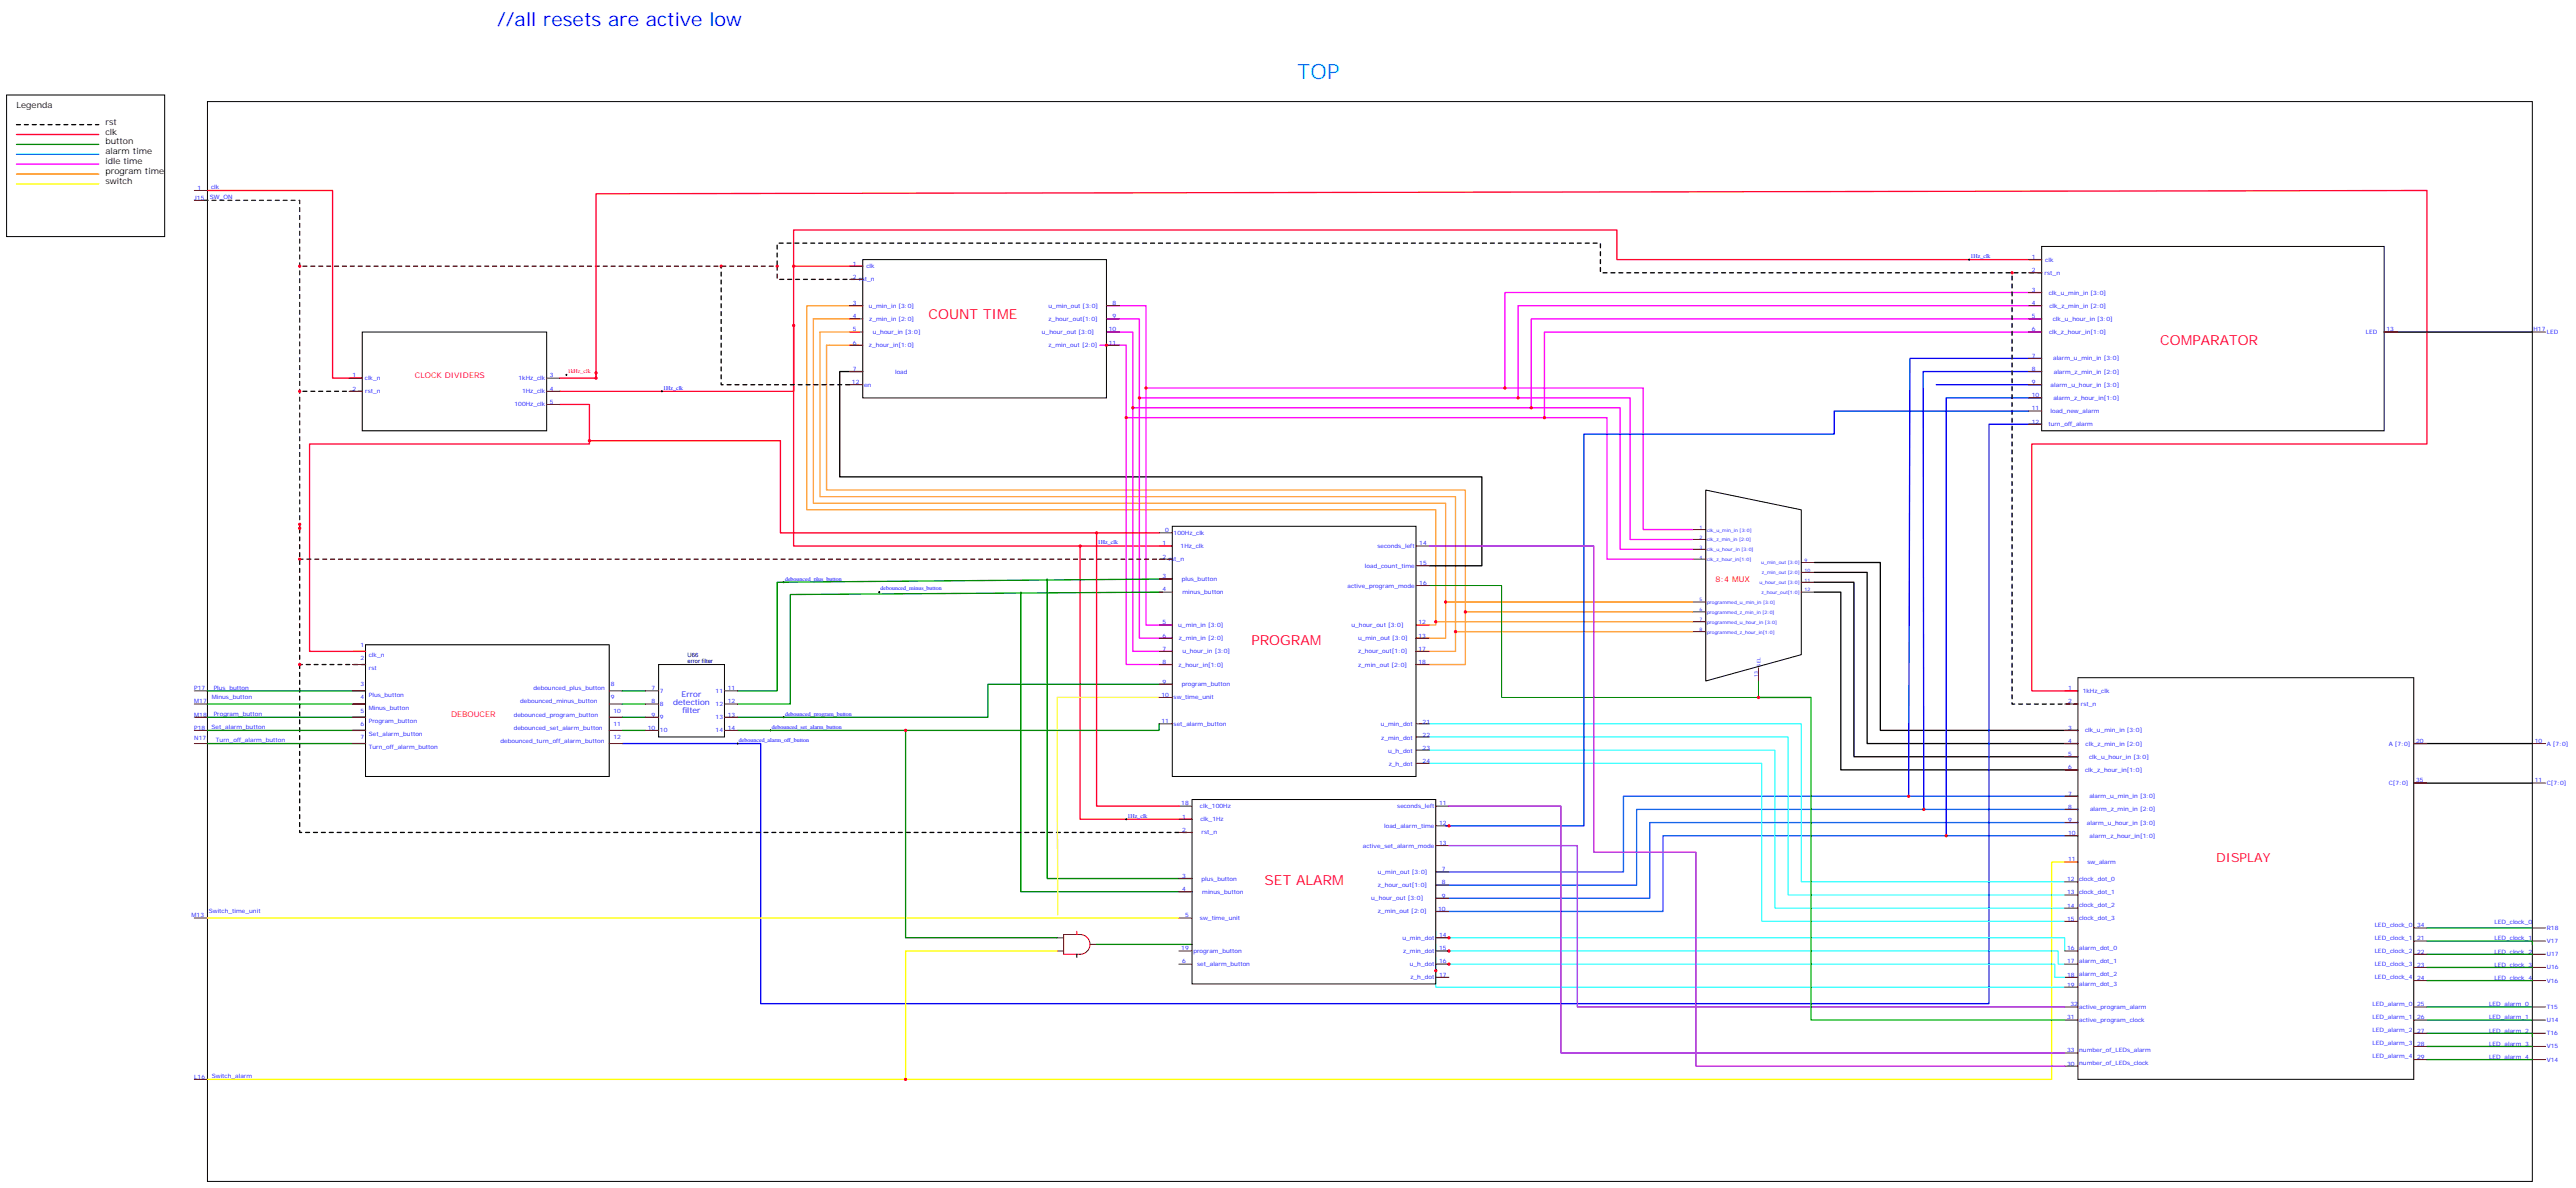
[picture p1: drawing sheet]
<svg xmlns="http://www.w3.org/2000/svg" width="1380mm" height="637mm" viewBox="0 0 1380 637" stroke-linecap="round" stroke-linejoin="round" font-family="sans-serif">
<defs><g id="words">
<text font-size="11.3" fill="#09f" x="695" y="42">TOP</text>
<text font-size="10.2" fill="#00f" x="266" y="14">//all resets are active low</text>
<g font-size="7.4" fill="#f03">
<text x="497" y="171">COUNT TIME</text>
<text x="1157" y="185">COMPARATOR</text>
<text x="670" y="345">PROGRAM</text>
<text x="677" y="474">SET ALARM</text>
</g>
<text font-size="6.7" fill="#f03" x="1187" y="462">DISPLAY</text>
<g font-size="4.6">
<text x="9" y="58">Legenda</text>
<text x="56" y="67">rst</text>
<text x="56" y="72">clk</text>
<text x="56" y="77">button</text>
<text x="56" y="83">alarm time</text>
<text x="56" y="88">idle time</text>
<text x="56" y="93">program time</text>
<text x="56" y="99">switch</text>
</g>
<g font-size="4.2" fill="#f03">
<text x="222" y="203">CLOCK DIVIDERS</text>
<text x="242" y="384">DEBOUCER</text>
</g>
<text font-size="4.2" fill="#f00" x="919" y="312">8:4 MUX</text>
<g font-size="4.2" fill="#00f">
<text x="361" y="378">detection</text>
<text x="365" y="374">Error</text>
<text x="366" y="382">filter</text>
</g>
<g font-size="3.2" fill="#00f">
<text x="106" y="102">1</text>
<text x="113" y="101">clk</text>
<text x="104" y="107">J15</text>
<text x="112" y="107">SW_ON</text>
<text x="457" y="142">1</text>
<text x="464" y="144">clk</text>
<text x="1056" y="138">1Hz_clk</text>
<text x="1088" y="139">1</text>
<text x="1096" y="140">clk</text>
<text x="457" y="149">2</text>
<text x="1088" y="146">2</text>
<text x="1095" y="147">rst_n</text>
<text x="460" y="151">rst_n</text>
<text x="1088" y="156">3</text>
<text x="1097" y="158">clk_u_min_in [3:0]</text>
<text x="457" y="163">3</text>
<text x="465" y="165">u_min_in [3:0]</text>
<text x="562" y="165">u_min_out [3:0]</text>
<text x="596" y="163">8</text>
<text x="1088" y="163">4</text>
<text x="1098" y="165">clk_z_min_in [2:0]</text>
<text x="457" y="170">4</text>
<text x="466" y="172">z_min_in [2:0]</text>
<text x="562" y="172">z_hour_out[1:0]</text>
<text x="596" y="170">9</text>
<text x="1088" y="170">5</text>
<text x="1100" y="172">clk_u_hour_in [3:0]</text>
<text x="457" y="178">5</text>
<text x="468" y="179">u_hour_in [3:0]</text>
<text x="558" y="179">u_hour_out [3:0]</text>
<text x="594" y="178">10</text>
<text x="1088" y="178">6</text>
<text x="1098" y="179">clk_z_hour_in[1:0]</text>
<text x="1267" y="179">LED</text>
<text x="1278" y="178">13</text>
<text x="1357" y="178">H17</text>
<text x="1364" y="179">LED</text>
<text x="457" y="185">6</text>
<text x="594" y="185">11</text>
<text x="465" y="186">z_hour_in[1:0]</text>
<text x="562" y="186">z_min_out [2:0]</text>
<text x="1088" y="192">7</text>
<text x="1100" y="193">alarm_u_min_in [3:0]</text>
<text x="189" y="202">1</text>
<text x="195" y="204">clk_n</text>
<text x="278" y="204">1kHz_clk</text>
<text x="295" y="202">3</text>
<text x="457" y="199">7</text>
<text x="479" y="200">load</text>
<text x="1088" y="199">8</text>
<text x="1100" y="200">alarm_z_min_in [2:0]</text>
<text x="189" y="209">2</text>
<text x="295" y="209">4</text>
<text x="355" y="209">1Hz_clk</text>
<text x="456" y="206">12</text>
<text x="463" y="207">en</text>
<text x="1088" y="206">9</text>
<text x="1098" y="207">alarm_u_hour_in [3:0]</text>
<text x="196" y="211">rst_n</text>
<text x="280" y="211">1Hz_clk</text>
<text x="1088" y="213">10</text>
<text x="1100" y="214">alarm_z_hour_in[1:0]</text>
<text x="276" y="218">100Hz_clk</text>
<text x="295" y="216">5</text>
<text x="1088" y="220">11</text>
<text x="1098" y="221">load_new_alarm</text>
<text x="1088" y="227">12</text>
<text x="1097" y="228">turn_off_alarm</text>
<text x="624" y="285">0</text>
<text x="629" y="287">100Hz_clk</text>
<text x="588" y="292">1Hz_clk</text>
<text x="623" y="292">1</text>
<text x="632" y="294">1Hz_clk</text>
<text x="738" y="294">seconds_left</text>
<text x="760" y="292">14</text>
<text x="623" y="299">2</text>
<text x="626" y="301">rst_n</text>
<text x="731" y="304">load_count_time</text>
<text x="760" y="303">15</text>
<text x="421" y="311">debounced_plus_button</text>
<text x="623" y="310">3</text>
<text x="633" y="311">plus_button</text>
<text x="472" y="316">debounced_minus_button</text>
<text x="623" y="317">4</text>
<text x="722" y="315">active_program_mode</text>
<text x="760" y="313">16</text>
<text x="633" y="318">minus_button</text>
<text x="623" y="335">5</text>
<text x="631" y="336">u_min_in [3:0]</text>
<text x="724" y="336">u_hour_out [3:0]</text>
<text x="760" y="335">12</text>
<text x="623" y="342">6</text>
<text x="760" y="342">13</text>
<text x="193" y="347">1</text>
<text x="631" y="343">z_min_in [2:0]</text>
<text x="727" y="343">u_min_out [3:0]</text>
<text x="193" y="354">2</text>
<text x="198" y="352">clk_n</text>
<text x="623" y="349">7</text>
<text x="633" y="350">u_hour_in [3:0]</text>
<text x="727" y="350">z_hour_out[1:0]</text>
<text x="760" y="349">17</text>
<text x="198" y="359">rst</text>
<text x="623" y="356">8</text>
<text x="631" y="357">z_hour_in[1:0]</text>
<text x="727" y="357">z_min_out [2:0]</text>
<text x="760" y="356">18</text>
<text x="104" y="370">P17</text>
<text x="114" y="369">Plus_button</text>
<text x="193" y="368">3</text>
<text x="286" y="370">debounced_plus_button</text>
<text x="327" y="368">8</text>
<text x="349" y="370">7</text>
<text x="353" y="371">7</text>
<text x="383" y="371">11</text>
<text x="390" y="370">11</text>
<text x="623" y="366">9</text>
<text x="633" y="368">program_button</text>
<text x="1108" y="370">1</text>
<text x="1116" y="371">1kHz_clk</text>
<text x="104" y="377">M17</text>
<text x="113" y="375">Minus_button</text>
<text x="193" y="375">4</text>
<text x="198" y="373">Plus_button</text>
<text x="279" y="377">debounced_minus_button</text>
<text x="327" y="375">9</text>
<text x="349" y="377">8</text>
<text x="390" y="377">12</text>
<text x="622" y="373">10</text>
<text x="629" y="375">sw_time_unit</text>
<text x="1108" y="377">2</text>
<text x="104" y="384">M18</text>
<text x="114" y="384">Program_button</text>
<text x="193" y="382">5</text>
<text x="198" y="380">Minus_button</text>
<text x="275" y="384">debounced_program_button</text>
<text x="329" y="382">10</text>
<text x="349" y="384">9</text>
<text x="353" y="378">8</text>
<text x="383" y="378">12</text>
<text x="390" y="384">13</text>
<text x="421" y="383">debounced_program_button</text>
<text x="1115" y="378">rst_n</text>
<text x="193" y="389">6</text>
<text x="198" y="387">Program_button</text>
<text x="329" y="389">11</text>
<text x="353" y="385">9</text>
<text x="383" y="385">13</text>
<text x="622" y="387">11</text>
<text x="629" y="389">set_alarm_button</text>
<text x="740" y="389">u_min_dot</text>
<text x="762" y="388">21</text>
<text x="104" y="391">P18</text>
<text x="113" y="391">Set_alarm_button</text>
<text x="193" y="396">7</text>
<text x="198" y="395">Set_alarm_button</text>
<text x="275" y="391">debounced_set_alarm_button</text>
<text x="329" y="396">12</text>
<text x="347" y="391">10</text>
<text x="353" y="392">10</text>
<text x="383" y="392">14</text>
<text x="390" y="391">14</text>
<text x="413" y="390">debounced_set_alarm_button</text>
<text x="762" y="395">22</text>
<text x="1108" y="391">3</text>
<text x="1117" y="392">clk_u_min_in [3:0]</text>
<text x="104" y="396">N17</text>
<text x="116" y="398">Turn_off_alarm_button</text>
<text x="198" y="402">Turn_off_alarm_button</text>
<text x="268" y="398">debounced_turn_off_alarm_button</text>
<text x="396" y="398">debounced_alarm_off_button</text>
<text x="740" y="396">z_min_dot</text>
<text x="762" y="402">23</text>
<text x="1108" y="398">4</text>
<text x="1117" y="399">clk_z_min_in [2:0]</text>
<text x="1280" y="399">A [7:0]</text>
<text x="1294" y="398">20</text>
<text x="1358" y="398">10</text>
<text x="1364" y="399">A [7:0]</text>
<text x="744" y="403">u_h_dot</text>
<text x="1108" y="405">5</text>
<text x="1119" y="407">clk_u_hour_in [3:0]</text>
<text x="744" y="410">z_h_dot</text>
<text x="762" y="409">24</text>
<text x="1108" y="412">6</text>
<text x="1117" y="414">clk_z_hour_in[1:0]</text>
<text x="1294" y="419">35</text>
<text x="1358" y="419">11</text>
<text x="1280" y="421">C[7:0]</text>
<text x="1364" y="421">C[7:0]</text>
<text x="633" y="432">18</text>
<text x="771" y="432">11</text>
<text x="1108" y="426">7</text>
<text x="1119" y="428">alarm_u_min_in [3:0]</text>
<text x="643" y="433">clk_100Hz</text>
<text x="748" y="433">seconds_left</text>
<text x="1108" y="433">8</text>
<text x="1119" y="435">alarm_z_min_in [2:0]</text>
<text x="604" y="438">1Hz_clk</text>
<text x="633" y="439">1</text>
<text x="643" y="440">clk_1Hz</text>
<text x="741" y="444">load_alarm_time</text>
<text x="771" y="442">12</text>
<text x="1108" y="440">9</text>
<text x="1118" y="442">alarm_u_hour_in [3:0]</text>
<text x="633" y="446">2</text>
<text x="644" y="447">rst_n</text>
<text x="1108" y="447">10</text>
<text x="1119" y="449">alarm_z_hour_in[1:0]</text>
<text x="730" y="454">active_set_alarm_mode</text>
<text x="771" y="453">13</text>
<text x="1108" y="462">11</text>
<text x="772" y="467">7</text>
<text x="1118" y="463">sw_alarm</text>
<text x="633" y="470">3</text>
<text x="644" y="472">plus_button</text>
<text x="738" y="468">u_min_out [3:0]</text>
<text x="772" y="474">8</text>
<text x="1107" y="472">12</text>
<text x="1114" y="472">clock_dot_0</text>
<text x="633" y="477">4</text>
<text x="644" y="479">minus_button</text>
<text x="738" y="475">z_hour_out[1:0]</text>
<text x="1107" y="479">13</text>
<text x="1114" y="479">clock_dot_1</text>
<text x="734" y="482">u_hour_out [3:0]</text>
<text x="772" y="481">9</text>
<text x="1114" y="486">clock_dot_2</text>
<text x="103" y="492">M13</text>
<text x="112" y="489">Switch_time_unit</text>
<text x="635" y="492">5</text>
<text x="738" y="489">z_min_out [2:0]</text>
<text x="770" y="488">10</text>
<text x="1107" y="486">14</text>
<text x="643" y="493">sw_time_unit</text>
<text x="1107" y="493">15</text>
<text x="1114" y="493">clock_dot_3</text>
<text x="1272" y="496">LED_clock_0</text>
<text x="1295" y="497">34</text>
<text x="1336" y="495">LED_clock_0</text>
<text x="751" y="504">u_min_dot</text>
<text x="771" y="502">14</text>
<text x="1272" y="504">LED_clock_1</text>
<text x="1295" y="504">21</text>
<text x="1336" y="504">LED_clock_1</text>
<text x="1364" y="498">R18</text>
<text x="633" y="509">19</text>
<text x="771" y="509">15</text>
<text x="1107" y="509">16</text>
<text x="1114" y="509">alarm_dot_0</text>
<text x="1364" y="505">V17</text>
<text x="639" y="511">program_button</text>
<text x="752" y="511">z_min_dot</text>
<text x="1114" y="516">alarm_dot_1</text>
<text x="1272" y="511">LED_clock_2</text>
<text x="1295" y="511">22</text>
<text x="1336" y="511">LED_clock_2</text>
<text x="1364" y="512">U17</text>
<text x="633" y="516">6</text>
<text x="641" y="518">set_alarm_button</text>
<text x="755" y="518">u_h_dot</text>
<text x="771" y="516">16</text>
<text x="1107" y="516">17</text>
<text x="1272" y="518">LED_clock_3</text>
<text x="1295" y="518">23</text>
<text x="1336" y="518">LED_clock_3</text>
<text x="1364" y="519">U16</text>
<text x="755" y="525">z_h_dot</text>
<text x="771" y="523">17</text>
<text x="1107" y="523">18</text>
<text x="1114" y="523">alarm_dot_2</text>
<text x="1272" y="525">LED_clock_4</text>
<text x="1295" y="525">24</text>
<text x="1336" y="525">LED_clock_4</text>
<text x="1364" y="526">V16</text>
<text x="1107" y="529">19</text>
<text x="1114" y="528">alarm_dot_3</text>
<text x="1109" y="539">32</text>
<text x="1271" y="539">LED_alarm_0</text>
<text x="1295" y="539">25</text>
<text x="1333" y="539">LED_alarm_0</text>
<text x="1114" y="541">active_program_alarm</text>
<text x="1271" y="546">LED_alarm_1</text>
<text x="1364" y="541">T15</text>
<text x="1107" y="546">31</text>
<text x="1114" y="548">active_program_clock</text>
<text x="1295" y="546">26</text>
<text x="1333" y="546">LED_alarm_1</text>
<text x="1364" y="548">U14</text>
<text x="1271" y="553">LED_alarm_2</text>
<text x="1295" y="553">27</text>
<text x="1333" y="553">LED_alarm_2</text>
<text x="1364" y="555">T16</text>
<text x="1107" y="564">33</text>
<text x="1114" y="563">number_of_LEDs_alarm</text>
<text x="1271" y="560">LED_alarm_3</text>
<text x="1295" y="560">28</text>
<text x="1333" y="560">LED_alarm_3</text>
<text x="1364" y="562">V15</text>
<text x="1271" y="567">LED_alarm_4</text>
<text x="1295" y="567">29</text>
<text x="1333" y="567">LED_alarm_4</text>
<text x="1364" y="569">V14</text>
<text x="1107" y="571">30</text>
<text x="1114" y="571">number_of_LEDs_clock</text>
<text x="104" y="578">L16</text>
<text x="113" y="578">Switch_alarm</text>
</g>
<text font-size="3.2" fill="#f03" x="304" y="200">1kHz_clk</text>
<g font-size="3.2" fill="#000080">
<text x="368" y="352">U66</text>
<text x="368" y="355">error filter</text>
</g>
<g font-size="2.5" fill="#00f">
<text x="910" y="283">1</text>
<text x="914" y="285">clk_u_min_in [3:0]</text>
<text x="910" y="289">2</text>
<text x="910" y="294">3</text>
<text x="914" y="290">clk_z_min_in [2:0]</text>
<text x="910" y="299">4</text>
<text x="914" y="295">clk_u_hour_in [3:0]</text>
<text x="914" y="301">clk_z_hour_in[1:0]</text>
<text x="943" y="302">u_min_out [3:0]</text>
<text x="967" y="301">9</text>
<text x="944" y="308">z_min_out [2:0]</text>
<text x="967" y="306">10</text>
<text x="967" y="312">11</text>
<text x="942" y="313">u_hour_out [3:0]</text>
<text x="967" y="317">12</text>
<text x="910" y="322">5</text>
<text x="914" y="324">programmed_u_min_in [3:0]</text>
<text x="944" y="318">z_hour_out[1:0]</text>
<text x="910" y="327">6</text>
<text x="914" y="329">programmed_z_min_in [2:0]</text>
<text x="910" y="333">7</text>
<text x="914" y="334">programmed_u_hour_in [3:0]</text>
<text x="910" y="338">8</text>
<text x="914" y="339">programmed_z_hour_in[1:0]</text>
<text x="943" y="357" transform="rotate(-90 943 357)">SEL</text>
<text x="942" y="363" transform="rotate(-90 942 363)">13</text>
</g>
</g></defs>
<g fill="none" stroke="#000" stroke-width=".54">
<path d="M4 51h84v76h-84zM111 54h1245v579h-1245zM462 139h131v74h-131zM1054 139h1M1055 139h.1M1094 132h183v99h-183zM194 178h99v53h-99zM303 201h1M303 200v1M354 210h1M355 209v1M914 263l51 10v78l-51 14z"/>
<path d="M587 293h1M587 292v1M628 282h130v134h-130zM419 312h1M420 312h.1M471 317h.1M471 317v1M196 345h130v71h-130zM353 356h35v39h-35zM1113 363h180v215h-180zM395 398h.1M395 398v1"/>
<path d="M412 391h1M413 391v1M419 384h1M420 384v1M603 439h1M603 439h.1M639 428h130v99h-130zM577 511v2"/>
</g>
<g fill="none" stroke="#870000" stroke-width=".54">
<path d="M104 102h7M104 107h7M1087 139h7M455 150h7M455 143h7M1087 146h7M1087 157h7M455 178h7M455 164h7M455 171h7M593 178h7M593 164h7"/>
<path d="M593 171h7M1087 178h7M1087 164h7M1087 171h7M1277 178h7M1356 178h7M455 185h7M455 199h7M593 185h7M1087 199h7M1087 192h7M187 203h7"/>
<path d="M187 210h7M293 203h7M293 210h7M293 217h7M455 206h7M1087 206h7M1087 213h7M1087 227h7M1087 220h7M621 300h7M621 293h7M621 286h7"/>
<path d="M758 293h8M907 284h7M907 289h7M907 294h7M907 300h7M621 317h7M621 310h7M758 303h8M758 314h8M965 301h7M965 307h7M965 312h7"/>
<path d="M965 317h7M621 335h7M758 335h8M907 323h7M907 328h7M907 333h7M907 338h7M189 349h7M189 356h7M621 349h7M621 356h7M621 342h7"/>
<path d="M758 349h8M758 356h8M758 342h8M942 358v7M104 370h7M104 377h7M189 370h7M189 377h7M326 370h7M326 377h7M346 370h7M346 377h7"/>
<path d="M388 370h7M388 377h7M621 367h7M621 374h7M1106 370h7M1106 377h7M104 384h7M104 391h7M104 398h7M189 384h7M189 391h7M189 398h7"/>
<path d="M326 384h7M326 391h7M326 398h7M346 384h7M346 391h7M388 384h7M388 391h7M621 388h7M758 388h8M758 395h8M1106 391h7M1106 398h7"/>
<path d="M1293 398h7M1356 398h7M758 402h8M758 409h8M1106 405h7M1106 413h7M1293 420h7M1356 420h7M631 439h8M631 432h8M769 432h7M1106 427h7"/>
<path d="M1106 434h7M631 446h8M769 442h7M769 453h7M1106 441h7M1106 448h7M631 471h8M631 478h8M769 474h7M769 467h7M1106 462h7M1106 472h7"/>
<path d="M1106 480h7M104 492h7M631 492h8M769 481h7M769 488h7M1106 487h7M1106 494h7M1293 497h7M1356 497h7M566 502h4M566 510h4M584 506h3"/>
<path d="M631 510h8M631 517h8M769 502h7M769 510h7M769 517h7M1106 510h7M1106 517h7M1293 504h7M1293 511h7M1293 518h7M1356 504h7M1356 511h7"/>
<path d="M1356 518h7M769 524h7M1106 524h7M1106 529h7M1106 540h7M1293 540h7M1293 525h7M1356 540h7M1356 525h7M1106 547h7M1293 547h7M1293 554h7"/>
<path d="M1356 547h7M1356 554h7M104 578h7M1106 571h7M1106 564h7M1293 561h7M1293 568h7M1356 561h7M1356 568h7"/>
</g>
<path d="M111 102h67v101h16M316 236h102v50h203M587 286v146h44" fill="none" stroke="#f00" stroke-width=".71"/>
<path d="M109 107h52v176" fill="none" stroke="#303" stroke-width=".71" stroke-dasharray="2.1 2.1"/>
<path d="M462 150h-46v-7h-255M628 300h-467M196 356h-35v-75" fill="none" stroke="#300" stroke-width=".71" stroke-dasharray="2.1 2.1"/>
<path d="M9 67h44M1094 146h-237v-16h-441v13M194 210h-33M455 206h-69v-63M161 356v90h478M1113 377h-35v-231" fill="none" stroke="#000" stroke-width=".71" stroke-dasharray="2.1 2.1"/>
<path d="M9 72h44M1094 139h-228v-16h-441v20M462 143h-37v67h-125M425 174v119h203M319 200v3h-19M300 217h16v21h-150v111h30M319 203v-99l981-2v136h-212v132h25M579 293v146h60" fill="none" stroke="#f03" stroke-width=".71"/>
<path d="M9 77h44" fill="none" stroke="#3c0" stroke-width=".71"/>
<path d="M9 83h44" fill="none" stroke="#09f" stroke-width=".71"/>
<g fill="none" stroke="#f0f" stroke-width=".71">
<path d="M9 88h44M1094 157h-288v51M593 164h21v171h14M593 171h17v171h18M593 178h14v171h21M1094 164h-281v49M1094 171h-274v47M1094 178h-267v46M589 185h14v171h25M607 218h261v76h39M610 213h263v76h34M614 208h266v76h27"/>
<path d="M603 224h258v76h46"/>
</g>
<path d="M9 93h44M769 333h138M774 323h133M780 338h127M785 328h122" fill="none" stroke="#f90" stroke-width=".71"/>
<path d="M460 171h-24v99h338v72h-16M460 178h-21v88h341v83h-22M462 164h-30v109h337v62h-11M460 185h-17v78h342v93h-27" fill="none" stroke="#f93" stroke-width=".71"/>
<path d="M1277 178h79M462 199h-12v57h344v47h-28M972 317h14v96h127M972 312h21v93h120M972 307h28v91h113M972 301h35v90h106M1293 398h63M1293 420h63" fill="none" stroke="#000" stroke-width=".71"/>
<g fill="none" stroke="#008700" stroke-width=".71">
<path d="M547 317v161h92M561 310v161h78M623 317l-200 2v58h-28M628 310l-212 2v58h-21M111 377h85M111 370h85M333 377h13M333 370h13M628 367h-99v17h-134M111 398h85M111 391h85M111 384h85"/>
<path d="M333 391h13M333 384h13M395 391h90v111h81M621 388v3h-136M1300 497h56M587 506h52M1300 504h56v2M1300 511h56M1300 518h56M1300 525h56M1300 540h56M1300 554h56v1"/>
<path d="M1300 547h56M1300 561h56M1300 568h56"/>
</g>
<path d="M1113 427h-243v40h-101M1113 434h-236v40h-108M1113 441h-229v40h-115M1113 448h-222v40h-122" fill="none" stroke="#06f" stroke-width=".71"/>
<path d="M1094 192h-71l-1 235M1094 199h-64v235M1037 206h57M1094 213h-52v235M1087 220h-105v13h-134v209h-74M1094 227h-29v311h-658v-140h-74" fill="none" stroke="#00f" stroke-width=".71"/>
<path d="M9 99h44M1113 462h-14v116h-988M111 492h520M566 510h-81v68" fill="none" stroke="#ff0" stroke-width=".71"/>
<path d="M570 501h9a5 5 0 0 1 5 5 5 5 0 0 1-5 5h-9z" fill="none" stroke="#a10000" stroke-width=".54"/>
<path d="M577 499v2" fill="none" stroke="#f00" stroke-width=".54"/>
<path d="M621 374h-55l1 116" fill="none" stroke="#ff3" stroke-width=".71"/>
<path d="M758 395h200v85h148M760 388h205v84h141M758 402h193v85h155M762 409h182v85h162M769 499v3h337v8M769 506v4h333v7h4M769 513v16h337M769 520v-3h332v7h5" fill="none" stroke="#0ff" stroke-width=".54"/>
<path d="M766 314h38v60h138v-9" fill="none" stroke="#008700" stroke-width=".54"/>
<path d="M766 293h88v164h54v114h198M776 432h60v132h270M776 453h69v87h261" fill="none" stroke="#90f" stroke-width=".71"/>
<path d="M942 374h28v173h136" fill="none" stroke="#0c0" stroke-width=".71"/>
<g fill="#c00">
<circle cx="774" cy="323" r=".9"/>
<circle cx="785" cy="328" r=".9"/>
<circle cx="780" cy="338" r=".9"/>
<circle cx="614" cy="208" r=".9"/>
<circle cx="610" cy="213" r=".9"/>
<circle cx="607" cy="218" r=".9"/>
<circle cx="603" cy="224" r=".9"/>
<circle cx="806" cy="208" r=".9"/>
<circle cx="813" cy="213" r=".9"/>
<circle cx="820" cy="218" r=".9"/>
<circle cx="827" cy="224" r=".9"/>
<circle cx="485" cy="578" r=".9"/>
<circle cx="416" cy="143" r=".9"/>
<circle cx="425" cy="174" r=".9"/>
<circle cx="319" cy="203" r=".9"/>
<circle cx="161" cy="356" r=".9"/>
<circle cx="161" cy="281" r=".9"/>
<circle cx="161" cy="283" r=".9"/>
<circle cx="319" cy="200" r=".9"/>
<circle cx="161" cy="210" r=".9"/>
<circle cx="161" cy="143" r=".9"/>
<circle cx="161" cy="300" r=".9"/>
<circle cx="425" cy="143" r=".9"/>
<circle cx="1078" cy="146" r=".9"/>
<circle cx="386" cy="143" r=".9"/>
<circle cx="316" cy="236" r=".9"/>
<circle cx="769" cy="333" r=".9"/>
<circle cx="579" cy="293" r=".9"/>
<circle cx="485" cy="391" r=".9"/>
<circle cx="587" cy="286" r=".9"/>
<circle cx="593" cy="185" r=".9"/>
<circle cx="776" cy="442" r=".9"/>
<circle cx="942" cy="374" r=".9"/>
<circle cx="776" cy="510" r=".9"/>
<circle cx="776" cy="502" r=".9"/>
<circle cx="769" cy="520" r=".9"/>
<circle cx="776" cy="517" r=".9"/>
<circle cx="1042" cy="448" r=".9"/>
<circle cx="1030" cy="434" r=".9"/>
<circle cx="1022" cy="427" r=".9"/>
</g>
<use href="#words"/>
</svg>
